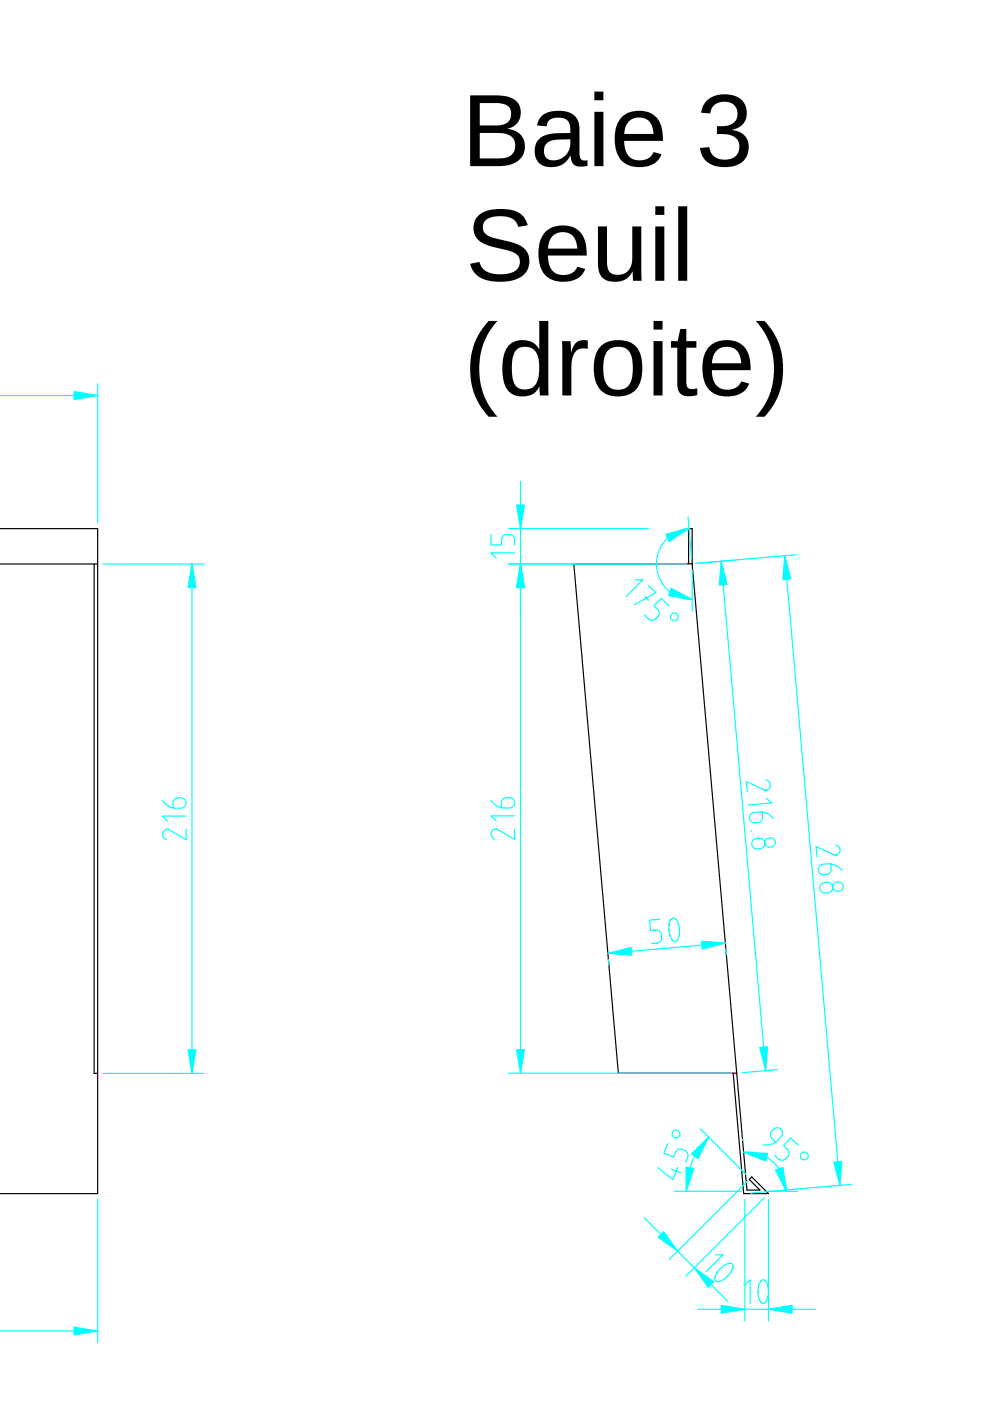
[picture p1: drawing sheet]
<svg xmlns="http://www.w3.org/2000/svg" width="210mm" height="297mm" viewBox="0 0 210 297" stroke-linecap="round" stroke-linejoin="round" font-family="sans-serif">
<path d="M-.1 112.1h20.8v141h-20.7M-.1 119.6h20.8M20 119.6v108h.7M146 119.5v-7.4h.8v7.5M155.4 227.5l2.3 25.6h5.2l-3.5-3.6-.5 .6 2.2 2.2h-2.7l-11.6-132.8h-25.1l9.4 108h25.1" fill="none" stroke="#000" stroke-width=".25"/>
<path d="M107.9 119.6h29.6M107.9 112.1h29.6M110.4 102.1v27.5" fill="none" stroke="#0ff" stroke-width=".25"/>
<path d="M110.4 119.6l.8 5h-1.7z" fill="#0ff"/>
<path d="M110.4 119.6l.8 5h-1.7z" fill="#0ff" stroke="#0ff" stroke-width=".25"/>
<path d="M109.5 107.1h1.7l-.8 5z" fill="#0ff"/>
<path d="M109.5 107.1h1.7l-.8 5z" fill="#0ff" stroke="#0ff" stroke-width=".25"/>
<path d="M104.1 113.3v2.3h2.2v-1.2a1.42 1.42 0 0 1 1.4-1.1 1.42 1.42 0 0 1 1.4 1.1v1.2M109.1 117.2h-5l1.1 1.1M166.4 117.8l11.7 133.5M168.9 117.6l-21.4 1.9M180.6 251.1l-21.4 1.9" fill="none" stroke="#0ff" stroke-width=".25"/>
<path d="M166.4 117.8l1.3 4.9-1.7 .2z" fill="#0ff"/>
<path d="M166.4 117.8l1.3 4.9-1.7 .2z" fill="#0ff" stroke="#0ff" stroke-width=".25"/>
<path d="M176.8 246.4l1.7-.1-.4 5z" fill="#0ff"/>
<path d="M176.8 246.4l1.7-.1-.4 5z" fill="#0ff" stroke="#0ff" stroke-width=".25"/>
<path d="M177.2 179.1a1.08 1.08 0 0 1 .9 1.3 1.08 1.08 0 0 1-1.2 .9l-3.9-1.8 .2 2.2M174.2 187.4a1.38 1.38 0 0 1 1.5-.3 1.38 1.38 0 0 1 .9 1.3 1.46 1.46 0 0 1-1.5 .9 1.46 1.46 0 0 1-1.3-1v-.3zM176.1 183.2l.1 1a1.42 1.42 0 0 1-1.2 1.3 1.42 1.42 0 0 1-1.5-1 1.11 1.11 0 0 1 1-1.2 3.6 3.6 0 0 1 4 1.3M176.8 187.4a1.06 1.06 0 0 1 1.6-.2 1.06 1.06 0 0 1-.1 1.6 1.05 1.05 0 0 1-1.4-.1 1.05 1.05 0 0 1-.1-1.3zM157.9 254.3v25.8M162.9 254.3v25.8M147.9 277.6h25" fill="none" stroke="#0ff" stroke-width=".25"/>
<path d="M152.9 276.8l5 .8-5 .8z" fill="#0ff"/>
<path d="M152.9 276.8l5 .8-5 .8z" fill="#0ff" stroke="#0ff" stroke-width=".25"/>
<path d="M162.9 277.6l5-.8v1.6z" fill="#0ff"/>
<path d="M162.9 277.6l5-.8v1.6z" fill="#0ff" stroke="#0ff" stroke-width=".25"/>
<path d="M153.8 200l-24.9 2.1M129 203.4l.1 1.2M153.9 201.2l.1 1.2M157.9 272.4l1.1-1.1v5M161.4 271.5l.2-.1a1.23 1.23 0 0 1 1.2 1.3l.1 1.4-.2 1.2-.5 .9-.6 .1-.6-.8-.3-1.4 .2-1.7z" fill="none" stroke="#0ff" stroke-width=".25"/>
<path d="M148.7 199.6l5.1 .4-4.9 1.2z" fill="#0ff"/>
<path d="M148.7 199.6l5.1 .4-4.9 1.2z" fill="#0ff" stroke="#0ff" stroke-width=".25"/>
<path d="M128.9 202.1l4.9-1.2 .1 1.6z" fill="#0ff"/>
<path d="M128.9 202.1l4.9-1.2 .1 1.6z" fill="#0ff" stroke="#0ff" stroke-width=".25"/>
<path d="M140 194.9l-2.3 .2 .2 2.2 1.1-.1a1.42 1.42 0 0 1 1.3 1.3 1.42 1.42 0 0 1-1 1.5l-1.1 .1M142.4 194.8l.1-.1a1.23 1.23 0 0 1 1.3 1.2l.3 1.4-.1 1.2-.5 1-.5 .1-.7-.7-.4-1.4v-1.7zM136.6 258.2l17.7 17.7M158.5 250.4l-16.6 16.6M162 254l-16.6 16.6" fill="none" stroke="#0ff" stroke-width=".25"/>
<path d="M147.2 268.8l4.1 2.9-1.1 1.2z" fill="#0ff"/>
<path d="M147.2 268.8l4.1 2.9-1.1 1.2z" fill="#0ff" stroke="#0ff" stroke-width=".25"/>
<path d="M140.7 261.1l3 4.2-4.2-3z" fill="#0ff"/>
<path d="M139.5 262.3l1.2-1.2 3 4.2z" fill="#0ff" stroke="#0ff" stroke-width=".25"/>
<path d="M145.9 109.5l.7 8.8M146.1 112l-1.4 .3-1.4 .5-1.2 .8-1 1-.9 1.1-.6 1.4-.3 1.3-.1 1.5 .2 1.4 .5 1.4 .7 1.2 .9 1.1 1.2 .9 1.2 .7 1.4 .4 1.5 .1M146.8 120.8v8.8M151.7 266h1.6l-3.5 3.6M152.7 269l1.1-.9 .9-.3a.67 .67 0 0 1 .7 .3 .67 .67 0 0 1 0 .8l-.4 .8-.9 1.1-1 .6-1 .3-.5-.3v-.7l.4-.8z" fill="none" stroke="#0ff" stroke-width=".25"/>
<path d="M142.3 124.7l4.5 2.4-5-.8z" fill="#0ff"/>
<path d="M142.3 124.7l4.5 2.4-5-.8z" fill="#0ff" stroke="#0ff" stroke-width=".25"/>
<path d="M141.2 113.3l4.9-1.3-4.2 2.8z" fill="#0ff"/>
<path d="M141.2 113.3l4.9-1.3-4.2 2.8z" fill="#0ff" stroke="#0ff" stroke-width=".25"/>
<g fill="none" stroke="#0ff" stroke-width=".25">
<path d="M134.7 122.9h1.6l-3.5 3.6M136.7 126.5l.8 .7M137.5 124.1l1.6 1.6-4.6 2.5M141.8 128.4l-1.6-1.5-1.5 1.5 .7 .8a1.42 1.42 0 0 1-.1 1.8 1.42 1.42 0 0 1-1.8 .2l-.8-.8M148.5 239.3l9.7 9.7M143 252.6h14.1M150.3 241.1l-2.1 2.4-1.4 2.8-1 3.1-.3 3.2"/>
<circle cx="143" cy="130.8" r=".83"/>
</g>
<path d="M145.4 247.5l1.7 .3-1.6 4.8z" fill="#0ff"/>
<path d="M145.4 247.5l1.7 .3-1.6 4.8z" fill="#0ff" stroke="#0ff" stroke-width=".25"/>
<path d="M146.6 244.6l3.7-3.5-2.3 4.5z" fill="#0ff"/>
<path d="M146.6 244.6l3.7-3.5-2.3 4.5z" fill="#0ff" stroke="#0ff" stroke-width=".25"/>
<g fill="none" stroke="#0ff" stroke-width=".25">
<path d="M141.6 242.4l-.8 2.1 2 .8 .4-1a1.42 1.42 0 0 1 1.8-.5 1.42 1.42 0 0 1 .8 1.6l-.4 1M142.4 247.9l2 .8M143.7 247.5l-1.1 2.6-3.1-2.5M157.4 241.7v.1M157.7 244.3h1.7l1.6 .4 1.6 .7 1.4 1 1.1 1.3 .9 1.5 .5 1.7 .2 1.7M163 252.6h6.2"/>
<circle cx="143.3" cy="240.4" r=".83"/>
</g>
<path d="M157.7 244.3l5 .2-.3 1.7z" fill="#0ff"/>
<path d="M157.7 244.3l5 .2-.3 1.7z" fill="#0ff" stroke="#0ff" stroke-width=".25"/>
<path d="M164.4 248l1.6-.5 .7 5.1z" fill="#0ff"/>
<path d="M164.4 248l1.6-.5 .7 5.1z" fill="#0ff" stroke="#0ff" stroke-width=".25"/>
<g fill="none" stroke="#0ff" stroke-width=".25">
<path d="M20.7 254.3v30.4M164.5 242.1l-.8-.7a1.42 1.42 0 0 1 .1-1.8 1.42 1.42 0 0 1 1.8-.2 1.11 1.11 0 0 1 0 1.6 3.6 3.6 0 0 1-3.8 1.7M169.3 242.8l-1.7-1.5-1.5 1.6 .8 .8a1.42 1.42 0 0 1-.1 1.8 1.42 1.42 0 0 1-1.7 .2l-.9-.7M0 282.2h20.7"/>
<circle cx="170.5" cy="245.1" r=".83"/>
</g>
<path d="M15.7 281.4l5 .8-5 .8z" fill="#0ff"/>
<path d="M15.7 281.4l5 .8-5 .8z" fill="#0ff" stroke="#0ff" stroke-width=".25"/>
<path d="M0 83.9h20.7M20.7 81.4v29.4" fill="none" stroke="#0ff" stroke-width=".25"/>
<path d="M15.7 83l5 .9-5 .8z" fill="#0ff"/>
<path d="M15.7 83l5 .9-5 .8z" fill="#0ff" stroke="#0ff" stroke-width=".25"/>
<path d="M40.7 119.6v108" fill="none" stroke="#0ff" stroke-width=".25"/>
<path d="M39.9 222.6h1.6l-.8 5z" fill="#0ff"/>
<path d="M39.9 222.6h1.6l-.8 5z" fill="#0ff" stroke="#0ff" stroke-width=".25"/>
<path d="M40.7 119.6l.8 5h-1.6z" fill="#0ff"/>
<path d="M40.7 119.6l.8 5h-1.6z" fill="#0ff" stroke="#0ff" stroke-width=".25"/>
<path d="M22 119.6h21.2M110.4 119.5v108M34.5 169.7a3.7 3.7 0 0 0 4.5 1.4 1.18 1.18 0 0 0 .3-1.5 1.18 1.18 0 0 0-1.5-.5 1.11 1.11 0 0 0-1.1 1.1v1.1M39.5 175.8v2.2l-3.7-2.1a1.08 1.08 0 0 0-1.4 .8 1.08 1.08 0 0 0 .9 1.3M39.5 173h-5l1.1 1.1M22 227.6h21.2" fill="none" stroke="#0ff" stroke-width=".25"/>
<path d="M109.5 222.5h1.7l-.8 5z" fill="#0ff"/>
<path d="M109.5 222.5h1.7l-.8 5z" fill="#0ff" stroke="#0ff" stroke-width=".25"/>
<path d="M110.4 119.5l.8 5h-1.7z" fill="#0ff"/>
<path d="M110.4 119.5l.8 5h-1.7z" fill="#0ff" stroke="#0ff" stroke-width=".25"/>
<path d="M107.9 119.5h37.6M152.9 119l9.4 108M155.4 118.8l-7.4 .6M104.1 169.6a3.7 3.7 0 0 0 4.6 1.5 1.18 1.18 0 0 0 .2-1.5 1.18 1.18 0 0 0-1.5-.5 1.11 1.11 0 0 0-1.1 1.1v1M109.1 175.8v2.2l-3.7-2.2a1.08 1.08 0 0 0-1.3 .8 1.08 1.08 0 0 0 .8 1.3M109.1 173h-5l1.1 1.1M107.9 227.5h47.3M164.8 226.8l-7.4 .6" fill="none" stroke="#0ff" stroke-width=".25"/>
<path d="M161.1 222.1l1.6-.2-.4 5.1z" fill="#0ff"/>
<path d="M161.1 222.1l1.6-.2-.4 5.1z" fill="#0ff" stroke="#0ff" stroke-width=".25"/>
<path d="M152.9 119l1.3 4.9-1.7 .2z" fill="#0ff"/>
<path d="M152.9 119l1.3 4.9-1.7 .2z" fill="#0ff" stroke="#0ff" stroke-width=".25"/>
<path d="M159.4 176.2h-.2M159.8 178a1.38 1.38 0 0 1 1.5-.2 1.38 1.38 0 0 1 .8 1.3 1.46 1.46 0 0 1-1.4 .9 1.46 1.46 0 0 1-1.3-1v-.4zM161.6 172.2l.1 1a1.42 1.42 0 0 1-1.3 1.3 1.42 1.42 0 0 1-1.5-1.1 1.11 1.11 0 0 1 1-1.2 3.6 3.6 0 0 1 4 1.4M162.4 178a1.06 1.06 0 0 1 1.6-.1 1.06 1.06 0 0 1-.1 1.6 1.05 1.05 0 0 1-1.4-.1 1.05 1.05 0 0 1-.1-1.4zM162.4 165.4a1.08 1.08 0 0 1 .9 1.2 1.08 1.08 0 0 1-1.2 .9l-3.9-1.8 .2 2.2M162.5 169.2l1.2 1-5 .5" fill="none" stroke="#0ff" stroke-width=".25"/>
<g fill="#000">
<path d="M99.7 20.2h5.4a5.2 5.2 0 0 1 5 2 3.5 3.5 0 0 1-2.5 5.1 3.9 3.9 0 0 1 3.7 3.7 3.9 3.9 0 0 1-3.4 4l-1.7 .2h-6.5zM101.7 21.9v4.7h3.4a2.71 2.71 0 0 0 3.2-1.9 2.12 2.12 0 0 0-2-2.8zM101.7 28.2v5.4h4a3.2 3.2 0 0 0 3.4-1.7 2.67 2.67 0 0 0-2.8-3.7zM114.9 24.6a6.2 6.2 0 0 1 6.9-.1l.6 .7 .4 1.6 .1 5.5a1.25 1.25 0 0 0 1.2 1.7h.5v1.2l-.5 .1a2.27 2.27 0 0 1-3-1.3l-.1-1a4.5 4.5 0 0 1-6.8 1.5 3.7 3.7 0 0 1-.5-4.1 3.7 3.7 0 0 1 3.5-2.1l3.7-.1a2.66 2.66 0 0 0-1.4-3.1l-1-.2a2.12 2.12 0 0 0-2.6 1.9l-2-.2 .4-1.3zM115.9 30.4a2.27 2.27 0 0 0 .6 3.5 3.7 3.7 0 0 0 4.4-4.4l-2.4 .1a3.8 3.8 0 0 0-2.6 .8zM126 19.4h1.9v1.9h-1.9zM126 23.7h1.9v11.5h-1.9zM131.8 24.8a5.5 5.5 0 0 1 7.7 .5 7.7 7.7 0 0 1 1.1 4.6h-8.3a3.8 3.8 0 0 0 2.1 3.9 3.3 3.3 0 0 0 4.2-1.6l1.7 .5a4.4 4.4 0 0 1-4.7 2.7 4.7 4.7 0 0 1-5.2-4.4 7.3 7.3 0 0 1 1.4-6.2zM133.3 25.8l-.7 1.2-.2 1.4h6.2a3.1 3.1 0 0 0-3.1-3.5 2.93 2.93 0 0 0-2.2 .9zM150 21.2a6 6 0 0 1 7.5 .2 3.7 3.7 0 0 1-2.3 6.2 3.8 3.8 0 0 1 3.6 3.5 3.8 3.8 0 0 1-3 4 6.2 6.2 0 0 1-6.6-1.5l-.5-1.1-.3-1.1 2-.2a3 3 0 0 0 3.8 2.6 2.68 2.68 0 0 0 2.6-2.8 2.68 2.68 0 0 0-2.8-2.5l-2-.1v-1.6h1.1a2.78 2.78 0 0 0 3.2-3.1 2.57 2.57 0 0 0-3.2-2.1 2.61 2.61 0 0 0-2.5 2.5l-1.9-.2a4.2 4.2 0 0 1 1.3-2.7z"/>
<path d="M101.3 45.8a8.3 8.3 0 0 1 7.2-1.3 4.1 4.1 0 0 1 3.4 3.3l-2 .3a3.1 3.1 0 0 0-3.4-2.2 3.9 3.9 0 0 0-3.9 1.4 2.13 2.13 0 0 0 1.6 3l.7 .2a15.6 15.6 0 0 1 6.3 2.2 4 4 0 0 1-2.4 6.7 10.8 10.8 0 0 1-7.1-.6l-.5-.4a4.3 4.3 0 0 1-1.5-2.5l2-.4a3.7 3.7 0 0 0 4 2.7 4.6 4.6 0 0 0 4.2-1.5 2.27 2.27 0 0 0-1.6-3.4l-.8-.3a13.7 13.7 0 0 1-6.1-2.2 3.7 3.7 0 0 1-.1-5zM115.7 49.1a5.5 5.5 0 0 1 7.6 .5 7.7 7.7 0 0 1 1.1 4.6h-8.2a3.8 3.8 0 0 0 2 3.9 3.3 3.3 0 0 0 4.2-1.6l1.7 .5a4.4 4.4 0 0 1-4.7 2.7 4.7 4.7 0 0 1-5.1-4.4 7.3 7.3 0 0 1 1.4-6.2zM117.1 50.1l-.7 1.3-.2 1.3h6.2a3.1 3.1 0 0 0-3.1-3.5 2.93 2.93 0 0 0-2.2 .9zM126.8 48h1.9v7.3a2.58 2.58 0 0 0 1.3 2.8 3.1 3.1 0 0 0 4.1-3.4v-6.7h1.9v11.5h-1.8l-.1-1.9a4.2 4.2 0 0 1-6.7 .9 5.1 5.1 0 0 1-.6-2.8zM138.9 43.7h2v1.9h-2zM138.9 48h2v11.5h-2zM143.8 43.7h1.9v15.8h-1.9z"/>
<path d="M103.6 68h1.9a15.3 15.3 0 0 0 0 20.4h-1.9a15.1 15.1 0 0 1 0-20.4zM108 73.1a4.1 4.1 0 0 1 6.4 1l-.1-6.1h2v15.8h-1.8l-.1-1.8a3.8 3.8 0 0 1-4.3 2 3.8 3.8 0 0 1-3.4-3.6 10.4 10.4 0 0 1 .9-6.8zM109.6 74.1a6.5 6.5 0 0 0-1.1 4.9 3.4 3.4 0 0 0 1.8 3.4 2.89 2.89 0 0 0 3.9-2.7l.1-1.3a5.3 5.3 0 0 0-1.2-4.3 3.1 3.1 0 0 0-3.5 0zM119.2 72.3h1.8l.1 2.4a2.81 2.81 0 0 1 2.4-2.6l1.1 .1v1.8a2.46 2.46 0 0 0-3.3 2.2l-.2 1.6v6h-1.9zM127.2 73.6a5.9 5.9 0 0 1 5.8-1.3 4.5 4.5 0 0 1 3.1 4.6 7 7 0 0 1-1.6 6.1 5.4 5.4 0 0 1-7.7-1.1 8.5 8.5 0 0 1 .4-8.3zM129 74.2a7.3 7.3 0 0 0-.9 6.1 3 3 0 0 0 3.4 2.3 3 3 0 0 0 2.6-3.1v-.4a6.6 6.6 0 0 0-1-4.9 3.4 3.4 0 0 0-4.1 0zM138.6 68h1.9v1.9h-1.9zM138.6 72.3h1.9v11.5h-1.9zM144.2 69.7h1.3v2.6h2.1v1.4h-2.1v7.3a1.32 1.32 0 0 0 .5 1.3 1.32 1.32 0 0 0 1.4 .1l.4-.1v1.5h-.3a4.5 4.5 0 0 1-3.1-.3 2.66 2.66 0 0 1-.8-2.1v-7.7h-1.3v-1.4h1.4zM150.4 73.4a5.5 5.5 0 0 1 7.7 .5 7.7 7.7 0 0 1 1.1 4.6h-8.3a3.8 3.8 0 0 0 2.1 3.9 3.3 3.3 0 0 0 4.2-1.5l1.6 .4a4.4 4.4 0 0 1-4.6 2.8 4.7 4.7 0 0 1-5.2-4.5 7.3 7.3 0 0 1 1.4-6.2zM151.8 74.4l-.6 1.3-.2 1.3h6.2a3.1 3.1 0 0 0-3.2-3.5 2.93 2.93 0 0 0-2.2 .9zM160.2 68h1.9a15.1 15.1 0 0 1 0 20.4h-1.9a15.3 15.3 0 0 0 0-20.4z"/>
</g>
</svg>
